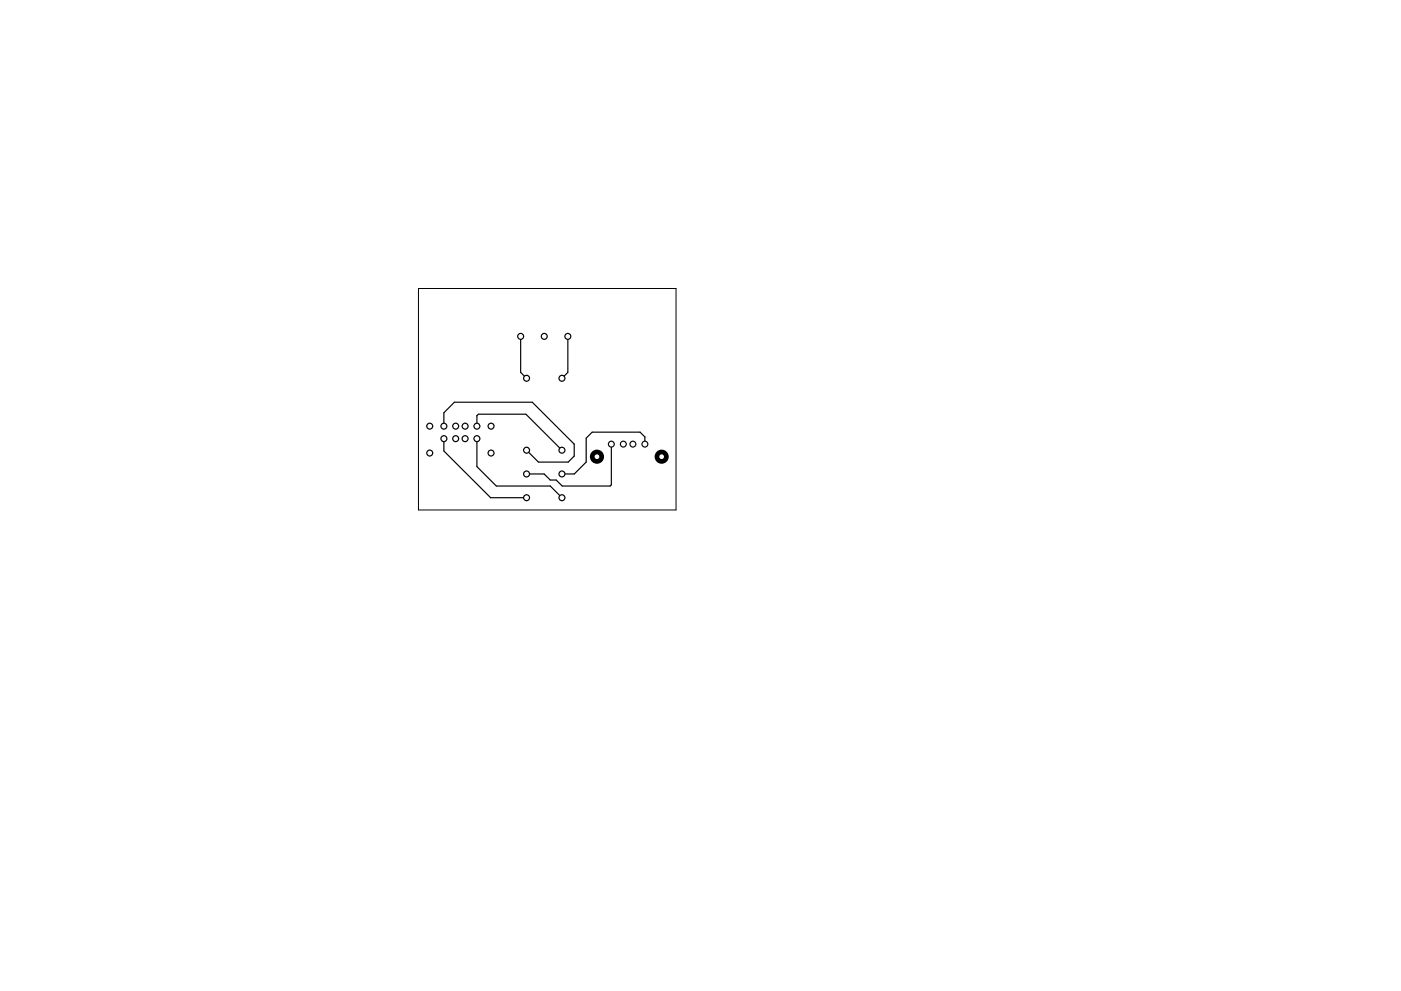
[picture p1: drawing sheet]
<svg xmlns="http://www.w3.org/2000/svg" width="297mm" height="210mm" viewBox="0 0 297 210" stroke-linecap="round" stroke-linejoin="round" font-family="sans-serif">
<path d="M88.7 61.2h54.6v47h-54.6z" fill="none" stroke="#000" stroke-width=".21"/>
<g fill="#000" stroke="#000" stroke-width="1">
<circle cx="110.4" cy="71.4" r=".26"/>
<circle cx="115.4" cy="71.4" r=".26"/>
<circle cx="120.4" cy="71.4" r=".26"/>
<circle cx="91.1" cy="90.4" r=".26"/>
<circle cx="91.1" cy="96.1" r=".26"/>
<circle cx="94.1" cy="90.4" r=".26"/>
<circle cx="94.1" cy="93.1" r=".26"/>
<circle cx="96.6" cy="90.4" r=".26"/>
<circle cx="96.6" cy="93.1" r=".26"/>
<circle cx="98.6" cy="90.4" r=".26"/>
<circle cx="98.6" cy="93.1" r=".26"/>
<circle cx="101.1" cy="90.4" r=".26"/>
<circle cx="101.1" cy="93.1" r=".26"/>
<circle cx="104.1" cy="90.4" r=".26"/>
<circle cx="104.1" cy="96.1" r=".26"/>
<circle cx="111.6" cy="80.3" r=".26"/>
<circle cx="111.6" cy="95.5" r=".26"/>
<circle cx="119.1" cy="80.3" r=".26"/>
<circle cx="119.1" cy="95.5" r=".26"/>
<circle cx="126.6" cy="96.9" r="1"/>
<circle cx="129.6" cy="94.2" r=".25"/>
<circle cx="132.2" cy="94.2" r=".25"/>
<circle cx="134.2" cy="94.2" r=".25"/>
<circle cx="136.7" cy="94.2" r=".25"/>
<circle cx="140.3" cy="96.9" r="1"/>
<circle cx="111.6" cy="100.6" r=".26"/>
<circle cx="111.6" cy="105.6" r=".26"/>
<circle cx="119.1" cy="100.6" r=".26"/>
<circle cx="119.1" cy="105.6" r=".26"/>
</g>
<path d="M110.4 71.4v7.6l1.2 1.3M120.4 71.4v7.6l-1.3 1.3M94.1 90.4v-2.8l2.2-2.3h16.6l8.8 8.9v2.6l-1.2 1.2h-6.3l-2.6-2.5M94.1 93.1v2.6l9.9 9.9h7.6M101.1 90.4v-2.2l.3-.3h10.1l7.6 7.6M101.1 93.1v5.9l4.1 4.1h11.5l2.4 2.5M129.6 94.2v8.7l-.2 .2h-10.2l-1.3-1.3h-1.2l-1.3-1.2h-3.8M136.7 94.2v-1.5l-1-1h-10.1l-1.3 1.3v5l-2.5 2.6h-2.7" fill="none" stroke="#000" stroke-width=".25"/>
<g fill="#fff" stroke="#fff" stroke-width=".35">
<circle cx="101.1" cy="90.4" r=".33"/>
<circle cx="98.6" cy="90.4" r=".33"/>
<circle cx="96.6" cy="90.4" r=".33"/>
<circle cx="94.1" cy="90.4" r=".33"/>
<circle cx="101.1" cy="93.1" r=".32"/>
<circle cx="98.6" cy="93.1" r=".33"/>
<circle cx="96.6" cy="93.1" r=".33"/>
<circle cx="94.1" cy="93.1" r=".33"/>
<circle cx="104.1" cy="90.4" r=".33"/>
<circle cx="91.1" cy="90.4" r=".33"/>
<circle cx="104.1" cy="96.1" r=".32"/>
<circle cx="91.1" cy="96.1" r=".33"/>
<circle cx="119.1" cy="80.3" r=".33"/>
<circle cx="111.6" cy="80.3" r=".33"/>
<circle cx="119.1" cy="95.5" r=".32"/>
<circle cx="119.1" cy="100.6" r=".32"/>
<circle cx="119.1" cy="105.6" r=".32"/>
<circle cx="111.6" cy="95.5" r=".33"/>
<circle cx="111.6" cy="100.6" r=".33"/>
<circle cx="111.6" cy="105.6" r=".33"/>
<circle cx="129.6" cy="94.2" r=".33"/>
<circle cx="132.2" cy="94.2" r=".33"/>
<circle cx="134.2" cy="94.2" r=".33"/>
<circle cx="136.7" cy="94.2" r=".33"/>
<circle cx="126.6" cy="96.9" r=".33"/>
<circle cx="140.3" cy="96.9" r=".33"/>
<circle cx="115.4" cy="71.4" r=".33"/>
<circle cx="110.4" cy="71.4" r=".33"/>
<circle cx="120.4" cy="71.4" r=".33"/>
</g>
</svg>
